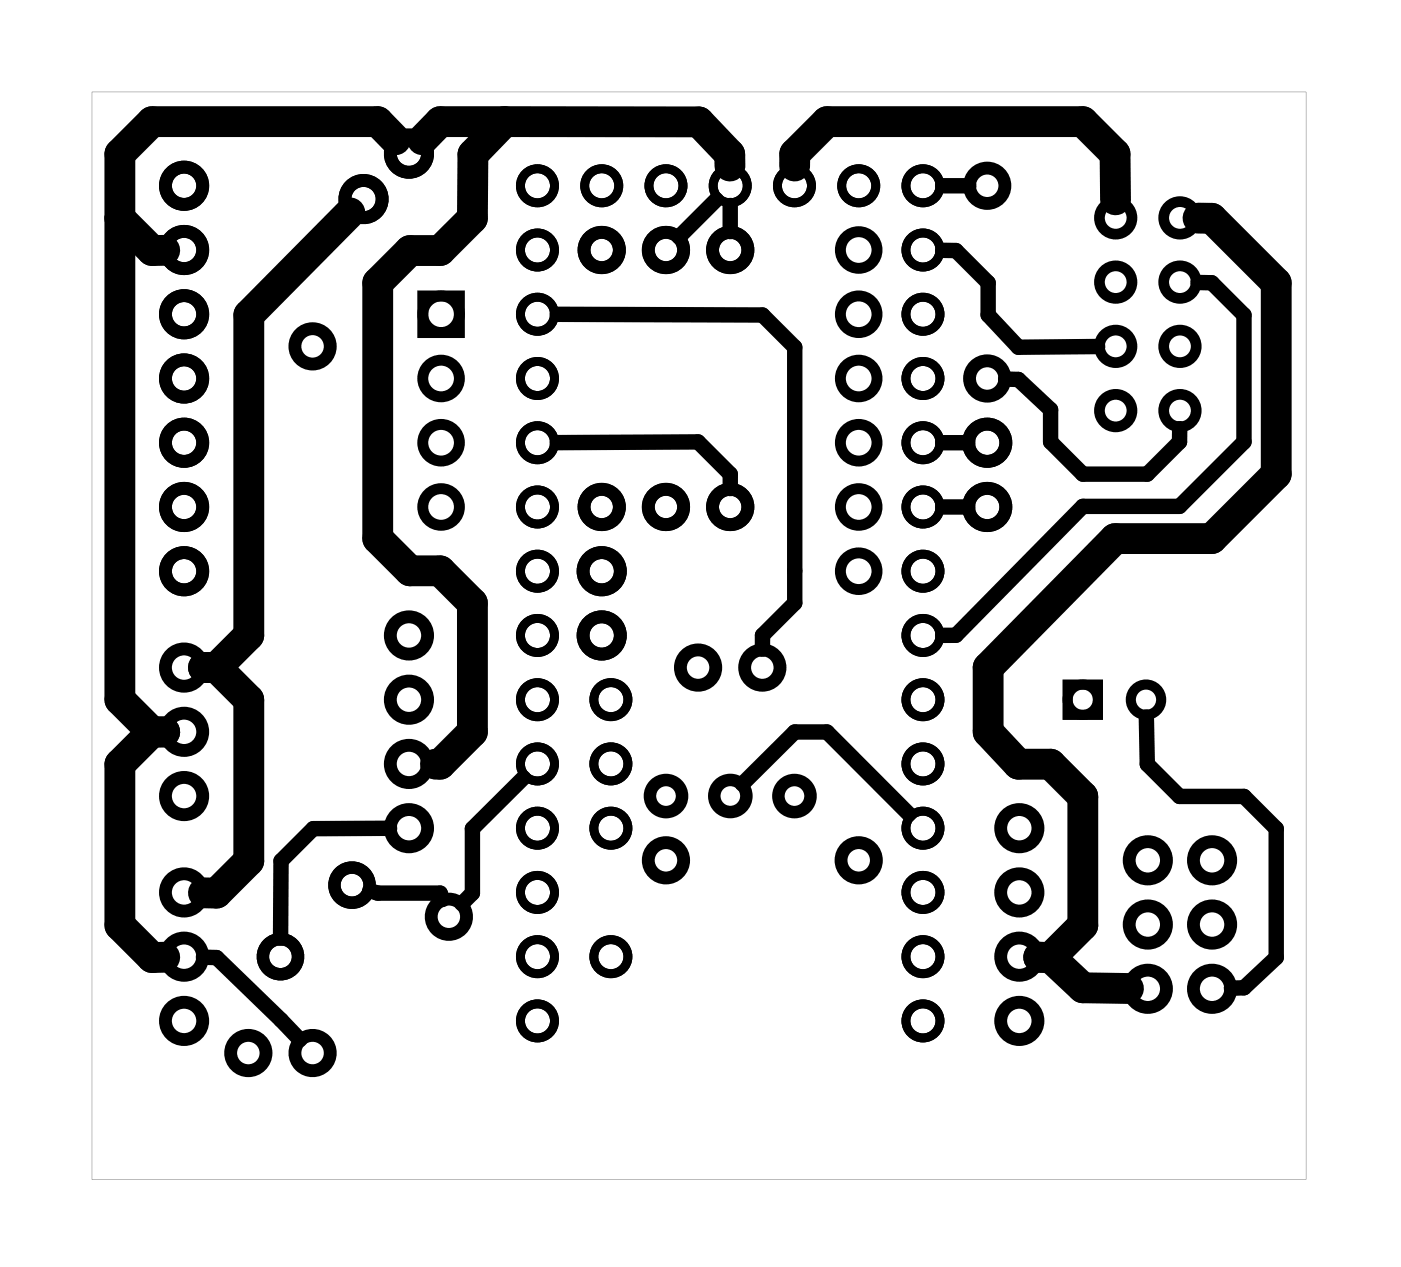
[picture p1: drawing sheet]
<svg xmlns="http://www.w3.org/2000/svg" width="55mm" height="50mm" viewBox="0 0 55 50" stroke-linecap="round" stroke-linejoin="round" font-family="sans-serif">
<path d="M3.6 3.6v43h48v-43zM3.6 3.6h48v43h-48z" fill="#000"/>
<g fill="none" stroke="#000" stroke-width=".51">
<circle cx="7.3" cy="9.9" r=".74"/>
<circle cx="7.3" cy="7.3" r=".74"/>
<circle cx="7.3" cy="12.4" r=".74"/>
<circle cx="7.3" cy="15" r=".74"/>
<circle cx="7.3" cy="17.5" r=".74"/>
<circle cx="12.4" cy="13.7" r=".7"/>
<circle cx="14.4" cy="7.9" r=".74"/>
<circle cx="16.2" cy="6.1" r=".74"/>
<circle cx="23.8" cy="9.9" r=".7"/>
<circle cx="26.3" cy="9.9" r=".7"/>
<circle cx="28.9" cy="9.9" r=".7"/>
<circle cx="39" cy="17.5" r=".74"/>
<circle cx="39" cy="7.3" r=".7"/>
<circle cx="39" cy="15" r=".7"/>
<circle cx="7.3" cy="28.9" r=".74"/>
<circle cx="7.3" cy="37.8" r=".74"/>
<circle cx="7.3" cy="31.5" r=".74"/>
<circle cx="7.3" cy="26.4" r=".74"/>
<circle cx="7.3" cy="35.3" r=".74"/>
<circle cx="7.3" cy="20" r=".74"/>
<circle cx="7.3" cy="22.6" r=".74"/>
<circle cx="16.2" cy="32.7" r=".74"/>
<circle cx="16.2" cy="30.2" r=".74"/>
<circle cx="16.2" cy="25.1" r=".74"/>
<circle cx="16.2" cy="27.7" r=".74"/>
<circle cx="17.7" cy="36.2" r=".7"/>
<circle cx="23.8" cy="20" r=".7"/>
<circle cx="23.8" cy="25.1" r=".74"/>
<circle cx="23.8" cy="22.6" r=".74"/>
<circle cx="26.3" cy="20" r=".7"/>
<circle cx="26.3" cy="34" r=".7"/>
<circle cx="27.6" cy="26.4" r=".7"/>
<circle cx="28.9" cy="20" r=".7"/>
<circle cx="30.1" cy="26.4" r=".7"/>
<circle cx="33.9" cy="34" r=".7"/>
<circle cx="39" cy="20" r=".74"/>
<circle cx="40.3" cy="37.8" r=".74"/>
<circle cx="40.3" cy="35.3" r=".74"/>
<circle cx="40.3" cy="32.7" r=".74"/>
<circle cx="45.4" cy="39.1" r=".74"/>
<circle cx="45.4" cy="34" r=".74"/>
<circle cx="45.4" cy="36.6" r=".74"/>
<circle cx="47.9" cy="39.1" r=".74"/>
<circle cx="47.9" cy="34" r=".74"/>
<circle cx="47.9" cy="36.6" r=".74"/>
<circle cx="7.3" cy="40.4" r=".74"/>
<circle cx="9.8" cy="41.6" r=".7"/>
<circle cx="12.4" cy="41.6" r=".7"/>
<circle cx="40.3" cy="40.4" r=".74"/>
</g>
<g fill="none" stroke="#000" stroke-width=".35">
<circle cx="21.2" cy="7.3" r=".67"/>
<circle cx="21.2" cy="9.9" r=".67"/>
<circle cx="21.2" cy="17.5" r=".67"/>
<circle cx="21.2" cy="12.4" r=".67"/>
<circle cx="21.2" cy="15" r=".67"/>
<circle cx="23.8" cy="7.3" r=".67"/>
<circle cx="26.3" cy="7.3" r=".67"/>
<circle cx="28.9" cy="7.3" r=".67"/>
<circle cx="31.4" cy="7.3" r=".67"/>
<circle cx="33.9" cy="7.3" r=".67"/>
<circle cx="36.5" cy="7.3" r=".67"/>
<circle cx="36.5" cy="15" r=".67"/>
<circle cx="36.5" cy="17.5" r=".67"/>
<circle cx="36.5" cy="12.4" r=".67"/>
<circle cx="36.5" cy="9.9" r=".67"/>
<circle cx="21.2" cy="25.1" r=".67"/>
<circle cx="21.2" cy="27.7" r=".67"/>
<circle cx="21.2" cy="37.8" r=".67"/>
<circle cx="21.2" cy="30.2" r=".67"/>
<circle cx="21.2" cy="35.3" r=".67"/>
<circle cx="21.2" cy="32.7" r=".67"/>
<circle cx="21.2" cy="22.6" r=".67"/>
<circle cx="21.2" cy="20" r=".67"/>
<circle cx="24.1" cy="30.2" r=".67"/>
<circle cx="24.1" cy="37.8" r=".67"/>
<circle cx="24.1" cy="32.7" r=".67"/>
<circle cx="24.2" cy="27.7" r=".67"/>
<circle cx="36.5" cy="25.1" r=".67"/>
<circle cx="36.5" cy="27.7" r=".67"/>
<circle cx="36.5" cy="37.8" r=".67"/>
<circle cx="36.5" cy="30.2" r=".67"/>
<circle cx="36.5" cy="32.7" r=".67"/>
<circle cx="36.5" cy="35.3" r=".67"/>
<circle cx="36.5" cy="22.6" r=".67"/>
<circle cx="36.5" cy="20" r=".67"/>
<circle cx="21.2" cy="40.4" r=".67"/>
<circle cx="36.5" cy="40.4" r=".67"/>
</g>
<g fill="none" stroke="#000" stroke-width=".49">
<circle cx="11.1" cy="37.8" r=".69"/>
<circle cx="13.9" cy="35" r=".69"/>
<circle cx="26.3" cy="31.5" r=".64"/>
<circle cx="28.9" cy="31.5" r=".64"/>
<circle cx="31.4" cy="31.5" r=".64"/>
</g>
<g fill="none" stroke="#000" stroke-width=".42">
<circle cx="44.1" cy="8.6" r=".64"/>
<circle cx="44.1" cy="11.2" r=".64"/>
<circle cx="44.1" cy="13.7" r=".64"/>
<circle cx="44.1" cy="16.2" r=".64"/>
<circle cx="46.6" cy="8.6" r=".64"/>
<circle cx="46.6" cy="11.2" r=".64"/>
<circle cx="46.6" cy="13.7" r=".64"/>
<circle cx="46.6" cy="16.2" r=".64"/>
</g>
<g fill="none" stroke="#000" stroke-width=".43">
<path d="M16.7 11.7h1.5v1.4h-1.5z"/>
<circle cx="17.4" cy="15" r=".72"/>
<circle cx="17.4" cy="17.5" r=".72"/>
<circle cx="17.4" cy="12.4" r=".72"/>
<circle cx="33.9" cy="15" r=".72"/>
<circle cx="33.9" cy="17.5" r=".72"/>
<circle cx="33.9" cy="9.9" r=".72"/>
<circle cx="33.9" cy="12.4" r=".72"/>
<circle cx="17.4" cy="20" r=".72"/>
<circle cx="33.9" cy="20" r=".72"/>
<circle cx="33.9" cy="22.6" r=".72"/>
</g>
<g fill="none" stroke="#000" stroke-width=".4">
<path d="M42.2 27.1h1.2v1.2h-1.2z"/>
<circle cx="42.8" cy="27.7" r=".6"/>
<circle cx="45.3" cy="27.7" r=".6"/>
</g>
<g fill="none" stroke="#000" stroke-width="1.2">
<path d="M4.7 8.6l1.3 1.3h.5M13.8 8.4l-4 4.1v12.6l-1.2 1.3M15.6 5.5l-.7-.7h-8.9l-1.3 1.3v21.6l1.3 1.2M16.7 5.5l.7-.7h10.2l1.2 1.3 .1 .5M20 4.8l-1.3 1.3v2.5l-1.3 1.3h-1.2l-1.3 1.3v10.1l1.3 1.3h1.2l1.3 1.2v5.1l-1.3 1.3h-.2M31.4 6.6v-.5l1.3-1.3h10.1l1.3 1.3v1.8M47.4 8.6h.5l2.6 2.6v7.5l-2.6 2.6h-3.8l-5 5.1v2.5l1.2 1.3h1.2l1.3 1.3v5.1l-1.3 1.3M6 28.9l-1.3 1.3v6.4l1.3 1.3 .5-.1M6.5 28.9h-.5M8.6 26.4l1.2 1.3v6.3l-1.2 1.3h-.6M8.6 26.4h-.6M41.1 37.8l.4 .1"/>
<path d="M41.5 37.9l1.3 1.2h1.8"/>
</g>
<g fill="none" stroke="#000" stroke-width=".61">
<path d="M22 12.4l8.1 .1 1.3 1.2v10.1l-1.3 1.3v.6M22 17.5h5.6l1.3 1.2v.6M28.3 7.9l-1.5 1.5M28.9 8.1v1.1M37.3 9.9h.5l1.3 1.3v1.3l1.2 1.2h3.1M37.3 17.5h1M38.3 7.3h-1M39.8 15h.5l1.2 1.2v1.3l1.3 1.2h2.6l1.2-1.2v-.6M47.4 11.2h.5l1.3 1.3v5l-2.6 2.5h-3.8l-5 5.1h-.5M8 37.8l.6 .1 3.3 3.2M14.6 35.2l.3 .1h2.5l.1 .3M15.4 32.7l-3 .1-1.3 1.2v3.1"/>
<path d="M20.7 30.8l-2 2v2.5l-.4 .4M29.3 31l2.1-2.1h1.3l3.2 3.3M38.3 20h-1M45.3 28.3l.1 1.9 1.2 1.3h2.6l1.3 1.3v5.1l-1.3 1.2h-.5"/>
</g>
</svg>
